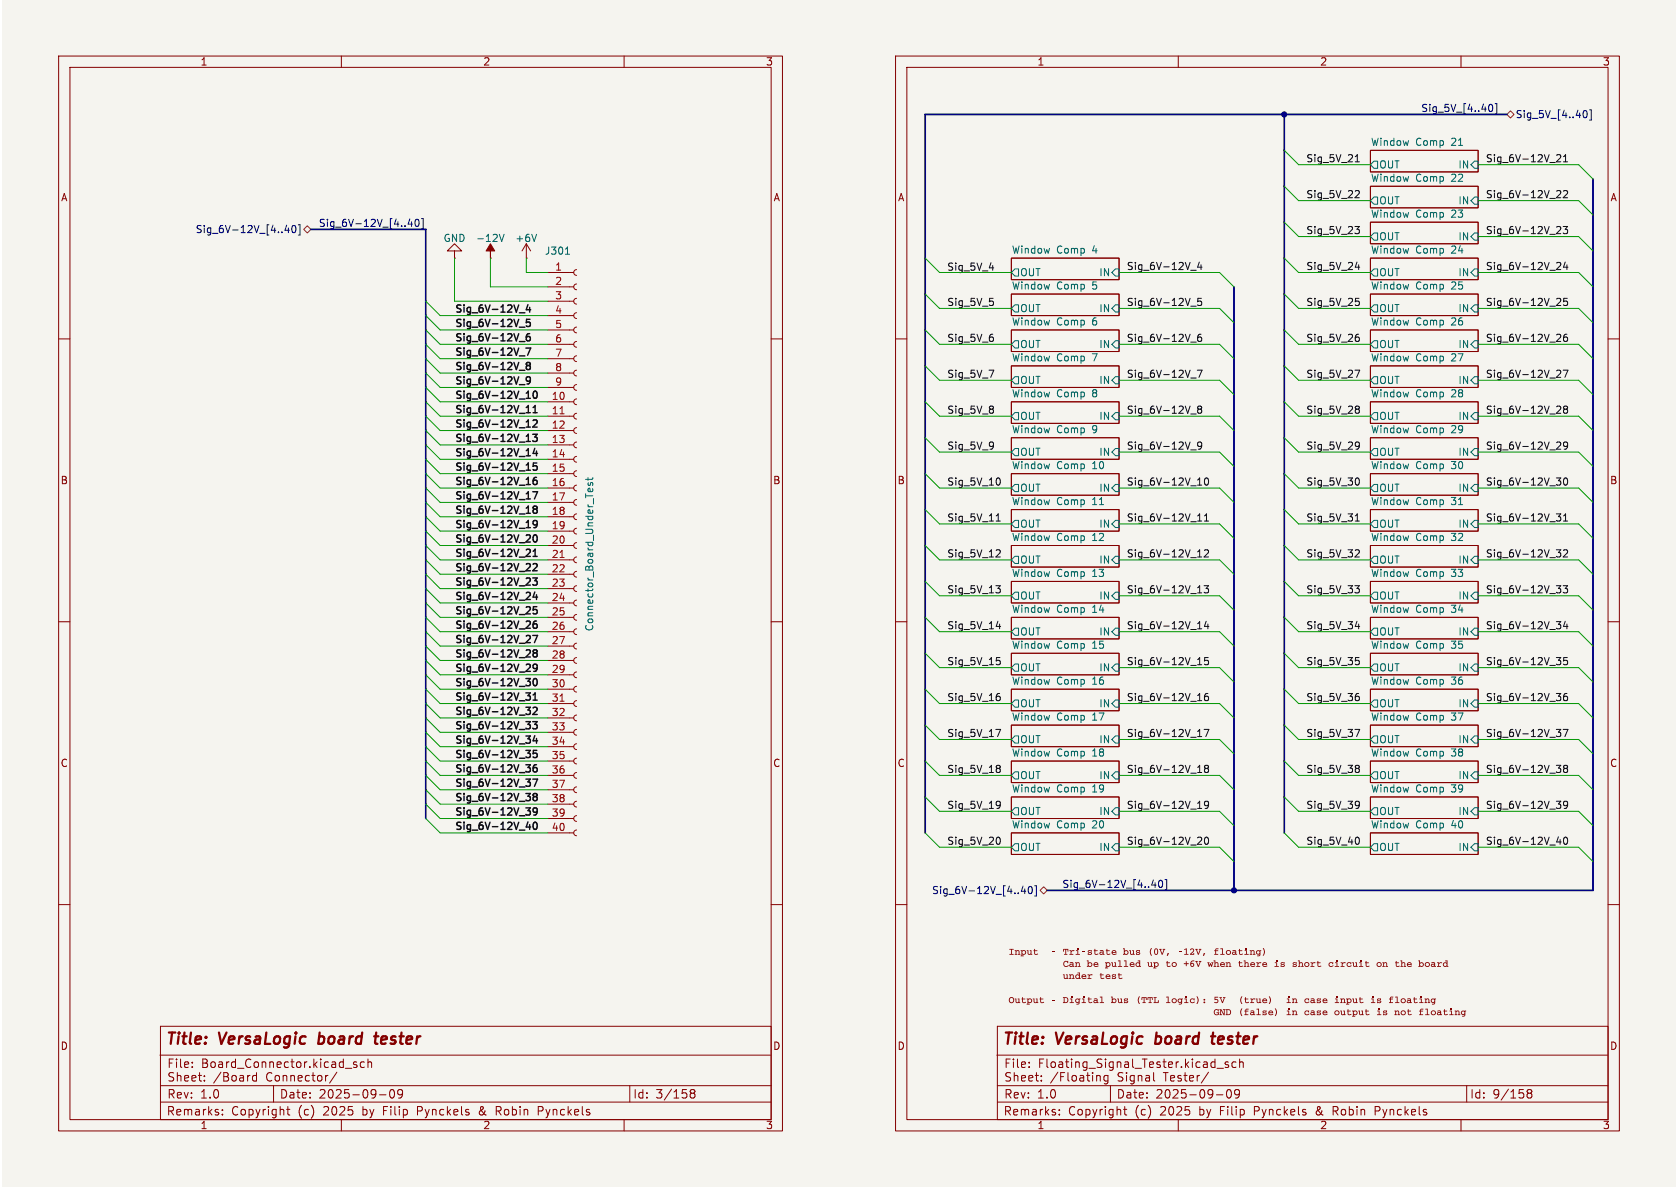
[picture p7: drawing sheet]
<svg xmlns="http://www.w3.org/2000/svg" width="297mm" height="210mm" viewBox="0 0 297 210" stroke-linecap="round" stroke-linejoin="round" font-family="sans-serif">
<defs><g id="words">
<g font-size="2.8" fill="#840000">
<text x="29.2" y="185.4">Title:</text>
<text x="38.9" y="185.4">VersaLogic</text>
<text x="57.2" y="185.4">board</text>
<text x="68" y="185.4">tester</text>
<text x="177.3" y="185.4">Title:</text>
<text x="187" y="185.4">VersaLogic</text>
<text x="205.3" y="185.4">board</text>
<text x="216.1" y="185.4">tester</text>
</g>
<g font-size="2.1" fill="#840000">
<text x="29.5" y="189.2">File:</text>
<text x="29.5" y="191.6">Sheet:</text>
<text x="35.6" y="189.2">Board_Connector.kicad_sch</text>
<text x="37.7" y="191.6">/Board</text>
<text x="47.1" y="191.6">Connector/</text>
<text x="177.6" y="189.2">File:</text>
<text x="177.6" y="191.6">Sheet:</text>
<text x="183.7" y="189.2">Floating_Signal_Tester.kicad_sch</text>
<text x="185.9" y="191.6">/Floating</text>
<text x="197.8" y="191.6">Signal</text>
<text x="206.1" y="191.6">Tester/</text>
<text x="29.4" y="197.6">Remarks:</text>
<text x="29.5" y="194.6">Rev:</text>
<text x="35.4" y="194.6">1.0</text>
<text x="40.9" y="197.6">Copyright</text>
<text x="49.4" y="194.6">Date:</text>
<text x="52.8" y="197.6">(c)</text>
<text x="56.4" y="194.6">2025-09-09</text>
<text x="57.4" y="197.6">2025</text>
<text x="64.4" y="197.6">by</text>
<text x="68.2" y="197.6">Filip</text>
<text x="74.4" y="197.6">Pynckels</text>
<text x="85.5" y="197.6">&amp;</text>
<text x="88.6" y="197.6">Robin</text>
<text x="96.2" y="197.6">Pynckels</text>
<text x="112" y="194.6">Id:</text>
<text x="116.1" y="194.6">3/158</text>
<text x="177.5" y="197.6">Remarks:</text>
<text x="177.6" y="194.6">Rev:</text>
<text x="183.6" y="194.6">1.0</text>
<text x="189.1" y="197.6">Copyright</text>
<text x="197.5" y="194.6">Date:</text>
<text x="200.9" y="197.6">(c)</text>
<text x="204.6" y="194.6">2025-09-09</text>
<text x="205.5" y="197.6">2025</text>
<text x="212.5" y="197.6">by</text>
<text x="216.3" y="197.6">Filip</text>
<text x="222.5" y="197.6">Pynckels</text>
<text x="233.6" y="197.6">&amp;</text>
<text x="236.8" y="197.6">Robin</text>
<text x="244.4" y="197.6">Pynckels</text>
<text x="260.1" y="194.6">Id:</text>
<text x="264.2" y="194.6">9/158</text>
</g>
<g font-size="1.8" fill="#840000">
<text x="35.4" y="11.8">1</text>
<text x="85.4" y="11.8">2</text>
<text x="135.5" y="11.8">3</text>
<text x="183.5" y="11.8">1</text>
<text x="233.6" y="11.8">2</text>
<text x="283.6" y="11.8">3</text>
<text x="10.7" y="35.8">A</text>
<text x="136.8" y="35.8">A</text>
<text x="158.9" y="35.8">A</text>
<text x="285" y="35.8">A</text>
<text x="10.6" y="85.9">B</text>
<text x="136.7" y="85.9">B</text>
<text x="158.8" y="85.9">B</text>
<text x="284.9" y="85.9">B</text>
<text x="10.6" y="135.9">C</text>
<text x="136.7" y="135.9">C</text>
<text x="158.8" y="135.9">C</text>
<text x="284.9" y="135.9">C</text>
<text x="178.5" y="169.7">Input</text>
<text x="188.1" y="169.7">Tri-state</text>
<text x="188.1" y="171.8">Can be pulled</text>
<text x="188.1" y="173.9">under</text>
<text x="194.5" y="173.9">test</text>
<text x="198.8" y="169.7">bus (0V,</text>
<text x="203" y="171.8">up to</text>
<text x="209.4" y="171.8">+6V when there</text>
<text x="214.8" y="169.7">floating)</text>
<text x="225.4" y="171.8">is</text>
<text x="228.6" y="171.8">short</text>
<text x="235" y="171.8">circuit</text>
<text x="243.6" y="171.8">on the</text>
<text x="251" y="171.8">board</text>
<text x="178.5" y="178.2">Output</text>
<text x="188.1" y="178.2">Digital</text>
<text x="196.6" y="178.2">bus (TTL</text>
<text x="206.2" y="178.2">logic):</text>
<text x="214.8" y="178.2">5V</text>
<text x="227.6" y="178.2">in</text>
<text x="236.1" y="178.2">input</text>
<text x="242.5" y="178.2">is</text>
<text x="245.7" y="178.2">floating</text>
<text x="10.6" y="185.9">D</text>
<text x="136.7" y="185.9">D</text>
<text x="158.8" y="185.9">D</text>
<text x="214.8" y="180.3">GND (false)</text>
<text x="236.1" y="180.3">output</text>
<text x="243.6" y="180.3">is</text>
<text x="246.8" y="180.3">not</text>
<text x="251" y="180.3">floating</text>
<text x="284.9" y="185.9">D</text>
<text x="35.4" y="200">1</text>
<text x="85.4" y="200">2</text>
<text x="135.5" y="200">3</text>
<text x="183.5" y="200">1</text>
<text x="233.6" y="200">2</text>
<text x="283.6" y="200">3</text>
</g>
<g font-size="1.8" fill="#000084">
<text x="251.5" y="19.9">Sig_5V_[4..40]</text>
<text x="268.2" y="21.1">Sig_5V_[4..40]</text>
<text x="34.5" y="41.4">Sig_6V-12V_[4..40]</text>
<text x="56.3" y="40.2">Sig_6V-12V_[4..40]</text>
<text x="164.9" y="158.4">Sig_6V-12V_[4..40]</text>
<text x="187.9" y="157.2">Sig_6V-12V_[4..40]</text>
</g>
<g font-size="1.8" fill="#0f0f0f">
<text x="231.1" y="28.8">Sig_5V_21</text>
<text x="262.9" y="28.8">Sig_6V-12V_21</text>
<text x="231.1" y="35.1">Sig_5V_22</text>
<text x="262.9" y="35.1">Sig_6V-12V_22</text>
<text x="231.1" y="41.5">Sig_5V_23</text>
<text x="262.9" y="41.5">Sig_6V-12V_23</text>
<text x="167.6" y="48">Sig_5V_4</text>
<text x="199.3" y="47.9">Sig_6V-12V_4</text>
<text x="231.1" y="47.9">Sig_5V_24</text>
<text x="262.9" y="47.9">Sig_6V-12V_24</text>
<text x="80.4" y="57.9">Sig_6V-12V_5</text>
<text x="80.4" y="55.4">Sig_6V-12V_4</text>
<text x="167.6" y="54.2">Sig_5V_5</text>
<text x="199.3" y="54.2">Sig_6V-12V_5</text>
<text x="231.1" y="54.2">Sig_5V_25</text>
<text x="262.9" y="54.2">Sig_6V-12V_25</text>
<text x="80.4" y="60.5">Sig_6V-12V_6</text>
<text x="80.4" y="63">Sig_6V-12V_7</text>
<text x="80.4" y="65.6">Sig_6V-12V_8</text>
<text x="167.6" y="60.6">Sig_5V_6</text>
<text x="199.3" y="60.6">Sig_6V-12V_6</text>
<text x="231.1" y="60.6">Sig_5V_26</text>
<text x="262.9" y="60.6">Sig_6V-12V_26</text>
<text x="80.4" y="68.1">Sig_6V-12V_9</text>
<text x="80.4" y="70.6">Sig_6V-12V_10</text>
<text x="167.6" y="66.9">Sig_5V_7</text>
<text x="199.3" y="66.9">Sig_6V-12V_7</text>
<text x="231.1" y="66.9">Sig_5V_27</text>
<text x="262.9" y="66.9">Sig_6V-12V_27</text>
<text x="80.4" y="75.7">Sig_6V-12V_12</text>
<text x="80.4" y="73.2">Sig_6V-12V_11</text>
<text x="167.6" y="73.3">Sig_5V_8</text>
<text x="199.3" y="73.3">Sig_6V-12V_8</text>
<text x="231.1" y="73.3">Sig_5V_28</text>
<text x="262.9" y="73.3">Sig_6V-12V_28</text>
<text x="80.4" y="83.4">Sig_6V-12V_15</text>
<text x="80.4" y="80.8">Sig_6V-12V_14</text>
<text x="80.4" y="78.3">Sig_6V-12V_13</text>
<text x="167.6" y="79.6">Sig_5V_9</text>
<text x="199.3" y="79.6">Sig_6V-12V_9</text>
<text x="231.1" y="79.6">Sig_5V_29</text>
<text x="262.9" y="79.6">Sig_6V-12V_29</text>
<text x="80.4" y="88.4">Sig_6V-12V_17</text>
<text x="80.4" y="85.9">Sig_6V-12V_16</text>
<text x="167.6" y="86">Sig_5V_10</text>
<text x="199.3" y="86">Sig_6V-12V_10</text>
<text x="231.1" y="86">Sig_5V_30</text>
<text x="262.9" y="86">Sig_6V-12V_30</text>
<text x="80.4" y="91">Sig_6V-12V_18</text>
<text x="80.4" y="93.5">Sig_6V-12V_19</text>
<text x="167.6" y="92.3">Sig_5V_11</text>
<text x="199.3" y="92.3">Sig_6V-12V_11</text>
<text x="231.1" y="92.3">Sig_5V_31</text>
<text x="262.9" y="92.3">Sig_6V-12V_31</text>
<text x="80.4" y="101.1">Sig_6V-12V_22</text>
<text x="80.4" y="96.1">Sig_6V-12V_20</text>
<text x="80.4" y="98.6">Sig_6V-12V_21</text>
<text x="167.6" y="98.7">Sig_5V_12</text>
<text x="199.3" y="98.7">Sig_6V-12V_12</text>
<text x="231.1" y="98.7">Sig_5V_32</text>
<text x="262.9" y="98.7">Sig_6V-12V_32</text>
<text x="80.4" y="103.7">Sig_6V-12V_23</text>
<text x="80.4" y="106.2">Sig_6V-12V_24</text>
<text x="167.6" y="105.1">Sig_5V_13</text>
<text x="199.3" y="105.1">Sig_6V-12V_13</text>
<text x="231.1" y="105.1">Sig_5V_33</text>
<text x="262.9" y="105.1">Sig_6V-12V_33</text>
<text x="80.4" y="113.9">Sig_6V-12V_27</text>
<text x="80.4" y="111.3">Sig_6V-12V_26</text>
<text x="80.4" y="108.8">Sig_6V-12V_25</text>
<text x="167.6" y="111.4">Sig_5V_14</text>
<text x="199.3" y="111.4">Sig_6V-12V_14</text>
<text x="231.1" y="111.4">Sig_5V_34</text>
<text x="262.9" y="111.4">Sig_6V-12V_34</text>
<text x="80.4" y="118.9">Sig_6V-12V_29</text>
<text x="80.4" y="116.4">Sig_6V-12V_28</text>
<text x="167.6" y="117.8">Sig_5V_15</text>
<text x="199.3" y="117.8">Sig_6V-12V_15</text>
<text x="231.1" y="117.8">Sig_5V_35</text>
<text x="262.9" y="117.8">Sig_6V-12V_35</text>
<text x="80.4" y="124">Sig_6V-12V_31</text>
<text x="80.4" y="121.5">Sig_6V-12V_30</text>
<text x="167.6" y="124.1">Sig_5V_16</text>
<text x="199.3" y="124.1">Sig_6V-12V_16</text>
<text x="231.1" y="124.1">Sig_5V_36</text>
<text x="262.9" y="124.1">Sig_6V-12V_36</text>
<text x="80.4" y="129.1">Sig_6V-12V_33</text>
<text x="80.4" y="126.6">Sig_6V-12V_32</text>
<text x="80.4" y="131.7">Sig_6V-12V_34</text>
<text x="167.6" y="130.5">Sig_5V_17</text>
<text x="199.3" y="130.5">Sig_6V-12V_17</text>
<text x="231.1" y="130.5">Sig_5V_37</text>
<text x="262.9" y="130.5">Sig_6V-12V_37</text>
<text x="80.4" y="134.2">Sig_6V-12V_35</text>
<text x="80.4" y="136.7">Sig_6V-12V_36</text>
<text x="167.6" y="136.8">Sig_5V_18</text>
<text x="199.3" y="136.8">Sig_6V-12V_18</text>
<text x="231.1" y="136.8">Sig_5V_38</text>
<text x="262.9" y="136.8">Sig_6V-12V_38</text>
<text x="80.4" y="141.8">Sig_6V-12V_38</text>
<text x="80.4" y="139.3">Sig_6V-12V_37</text>
<text x="167.6" y="143.2">Sig_5V_19</text>
<text x="199.3" y="143.2">Sig_6V-12V_19</text>
<text x="231.1" y="143.2">Sig_5V_39</text>
<text x="262.9" y="143.2">Sig_6V-12V_39</text>
<text x="80.4" y="146.9">Sig_6V-12V_40</text>
<text x="80.4" y="144.4">Sig_6V-12V_39</text>
<text x="167.6" y="149.5">Sig_5V_20</text>
<text x="199.3" y="149.5">Sig_6V-12V_20</text>
<text x="231.1" y="149.5">Sig_5V_40</text>
<text x="262.9" y="149.5">Sig_6V-12V_40</text>
</g>
<g font-size="1.8" fill="#006464">
<text x="242.6" y="25.9">Window</text>
<text x="250.6" y="25.9">Comp</text>
<text x="257" y="25.9">21</text>
<text x="242.6" y="32.2">Window</text>
<text x="244" y="30">OUT</text>
<text x="250.6" y="32.2">Comp</text>
<text x="257" y="32.2">22</text>
<text x="258" y="30">IN</text>
<text x="242.6" y="38.6">Window</text>
<text x="244" y="36.4">OUT</text>
<text x="250.6" y="38.6">Comp</text>
<text x="257" y="38.6">23</text>
<text x="258" y="36.4">IN</text>
<text x="78.4" y="43">GND</text>
<text x="84.2" y="43">-12V</text>
<text x="91.1" y="43">+6V</text>
<text x="96.3" y="45.3">J301</text>
<text x="179" y="45">Window</text>
<text x="187" y="45">Comp</text>
<text x="193.5" y="45">4</text>
<text x="242.6" y="45">Window</text>
<text x="244" y="42.7">OUT</text>
<text x="250.6" y="45">Comp</text>
<text x="257" y="45">24</text>
<text x="258" y="42.7">IN</text>
<text x="179" y="51.3">Window</text>
<text x="180.5" y="49.1">OUT</text>
<text x="187" y="51.3">Comp</text>
<text x="193.5" y="51.3">5</text>
<text x="194.5" y="49.1">IN</text>
<text x="242.6" y="51.3">Window</text>
<text x="244" y="49.1">OUT</text>
<text x="250.6" y="51.3">Comp</text>
<text x="257" y="51.3">25</text>
<text x="258" y="49.1">IN</text>
<text x="179" y="57.7">Window</text>
<text x="180.5" y="55.4">OUT</text>
<text x="187" y="57.7">Comp</text>
<text x="193.5" y="57.7">6</text>
<text x="194.5" y="55.4">IN</text>
<text x="242.6" y="57.7">Window</text>
<text x="244" y="55.4">OUT</text>
<text x="250.6" y="57.7">Comp</text>
<text x="257" y="57.7">26</text>
<text x="258" y="55.4">IN</text>
<text x="179" y="64">Window</text>
<text x="180.5" y="61.8">OUT</text>
<text x="187" y="64">Comp</text>
<text x="193.5" y="64">7</text>
<text x="194.5" y="61.8">IN</text>
<text x="242.6" y="64">Window</text>
<text x="244" y="61.8">OUT</text>
<text x="250.6" y="64">Comp</text>
<text x="257" y="64">27</text>
<text x="258" y="61.8">IN</text>
<text x="179" y="70.4">Window</text>
<text x="180.5" y="68.1">OUT</text>
<text x="187" y="70.4">Comp</text>
<text x="193.5" y="70.4">8</text>
<text x="194.5" y="68.1">IN</text>
<text x="242.6" y="70.4">Window</text>
<text x="244" y="68.1">OUT</text>
<text x="250.6" y="70.4">Comp</text>
<text x="257" y="70.4">28</text>
<text x="258" y="68.1">IN</text>
<text x="179" y="76.7">Window</text>
<text x="180.5" y="74.5">OUT</text>
<text x="187" y="76.7">Comp</text>
<text x="193.5" y="76.7">9</text>
<text x="194.5" y="74.5">IN</text>
<text x="242.6" y="76.7">Window</text>
<text x="244" y="74.5">OUT</text>
<text x="250.6" y="76.7">Comp</text>
<text x="257" y="76.7">29</text>
<text x="258" y="74.5">IN</text>
<text x="179" y="83.1">Window</text>
<text x="180.5" y="80.8">OUT</text>
<text x="187" y="83.1">Comp</text>
<text x="193.5" y="83.1">10</text>
<text x="194.5" y="80.8">IN</text>
<text x="242.6" y="83.1">Window</text>
<text x="244" y="80.8">OUT</text>
<text x="250.6" y="83.1">Comp</text>
<text x="257" y="83.1">30</text>
<text x="258" y="80.8">IN</text>
<text x="179" y="89.4">Window</text>
<text x="180.5" y="87.2">OUT</text>
<text x="187" y="89.4">Comp</text>
<text x="193.5" y="89.4">11</text>
<text x="194.5" y="87.2">IN</text>
<text x="242.6" y="89.4">Window</text>
<text x="244" y="87.2">OUT</text>
<text x="250.6" y="89.4">Comp</text>
<text x="257" y="89.4">31</text>
<text x="258" y="87.2">IN</text>
<text x="179" y="95.8">Window</text>
<text x="180.5" y="93.6">OUT</text>
<text x="187" y="95.8">Comp</text>
<text x="193.5" y="95.8">12</text>
<text x="194.5" y="93.6">IN</text>
<text x="242.6" y="95.8">Window</text>
<text x="244" y="93.6">OUT</text>
<text x="250.6" y="95.8">Comp</text>
<text x="257" y="95.8">32</text>
<text x="258" y="93.6">IN</text>
<text x="180.5" y="99.9">OUT</text>
<text x="194.5" y="99.9">IN</text>
<text x="244" y="99.9">OUT</text>
<text x="258" y="99.9">IN</text>
<text x="179" y="102.2">Window</text>
<text x="180.5" y="106.3">OUT</text>
<text x="187" y="102.2">Comp</text>
<text x="193.5" y="102.2">13</text>
<text x="194.5" y="106.3">IN</text>
<text x="242.6" y="102.2">Window</text>
<text x="244" y="106.3">OUT</text>
<text x="250.6" y="102.2">Comp</text>
<text x="257" y="102.2">33</text>
<text x="258" y="106.3">IN</text>
<text x="105.2" y="111.8" transform="rotate(-90 105.2 111.8)">Connector_Board_Under_Test</text>
<text x="179" y="108.5">Window</text>
<text x="180.5" y="112.6">OUT</text>
<text x="187" y="108.5">Comp</text>
<text x="193.5" y="108.5">14</text>
<text x="194.5" y="112.6">IN</text>
<text x="242.6" y="108.5">Window</text>
<text x="244" y="112.6">OUT</text>
<text x="250.6" y="108.5">Comp</text>
<text x="257" y="108.5">34</text>
<text x="258" y="112.6">IN</text>
<text x="179" y="114.9">Window</text>
<text x="180.5" y="119">OUT</text>
<text x="187" y="114.9">Comp</text>
<text x="193.5" y="114.9">15</text>
<text x="194.5" y="119">IN</text>
<text x="242.6" y="114.9">Window</text>
<text x="244" y="119">OUT</text>
<text x="250.6" y="114.9">Comp</text>
<text x="257" y="114.9">35</text>
<text x="258" y="119">IN</text>
<text x="179" y="121.2">Window</text>
<text x="180.5" y="125.3">OUT</text>
<text x="187" y="121.2">Comp</text>
<text x="193.5" y="121.2">16</text>
<text x="194.5" y="125.3">IN</text>
<text x="242.6" y="121.2">Window</text>
<text x="244" y="125.3">OUT</text>
<text x="250.6" y="121.2">Comp</text>
<text x="257" y="121.2">36</text>
<text x="258" y="125.3">IN</text>
<text x="179" y="127.6">Window</text>
<text x="180.5" y="131.7">OUT</text>
<text x="187" y="127.6">Comp</text>
<text x="193.5" y="127.6">17</text>
<text x="194.5" y="131.7">IN</text>
<text x="242.6" y="127.6">Window</text>
<text x="244" y="131.7">OUT</text>
<text x="250.6" y="127.6">Comp</text>
<text x="257" y="127.6">37</text>
<text x="258" y="131.7">IN</text>
<text x="179" y="133.9">Window</text>
<text x="187" y="133.9">Comp</text>
<text x="193.5" y="133.9">18</text>
<text x="242.6" y="133.9">Window</text>
<text x="250.6" y="133.9">Comp</text>
<text x="257" y="133.9">38</text>
<text x="179" y="140.3">Window</text>
<text x="180.5" y="138">OUT</text>
<text x="187" y="140.3">Comp</text>
<text x="193.5" y="140.3">19</text>
<text x="194.5" y="138">IN</text>
<text x="242.6" y="140.3">Window</text>
<text x="244" y="138">OUT</text>
<text x="250.6" y="140.3">Comp</text>
<text x="257" y="140.3">39</text>
<text x="258" y="138">IN</text>
<text x="179" y="146.6">Window</text>
<text x="180.5" y="144.4">OUT</text>
<text x="187" y="146.6">Comp</text>
<text x="193.5" y="146.6">20</text>
<text x="194.5" y="144.4">IN</text>
<text x="242.6" y="146.6">Window</text>
<text x="244" y="144.4">OUT</text>
<text x="250.6" y="146.6">Comp</text>
<text x="257" y="146.6">40</text>
<text x="258" y="144.4">IN</text>
<text x="180.5" y="150.8">OUT</text>
<text x="194.5" y="150.8">IN</text>
<text x="244" y="150.8">OUT</text>
<text x="258" y="150.8">IN</text>
</g>
<g font-size="1.8" fill="#a90000">
<text x="98.2" y="48">1</text>
<text x="98.2" y="50.5">2</text>
<text x="98.2" y="53">3</text>
<text x="98.2" y="55.6">4</text>
<text x="98.2" y="58.1">5</text>
<text x="98.2" y="60.7">6</text>
<text x="98.2" y="63.2">7</text>
<text x="98.2" y="65.7">8</text>
<text x="97.6" y="70.8">10</text>
<text x="98.2" y="68.3">9</text>
<text x="97.6" y="73.4">11</text>
<text x="97.6" y="75.9">12</text>
<text x="97.6" y="78.5">13</text>
<text x="97.6" y="81">14</text>
<text x="97.6" y="83.5">15</text>
<text x="97.6" y="86.1">16</text>
<text x="97.6" y="88.6">17</text>
<text x="97.6" y="91.2">18</text>
<text x="97.6" y="93.7">19</text>
<text x="97.6" y="96.3">20</text>
<text x="97.6" y="98.8">21</text>
<text x="97.6" y="101.3">22</text>
<text x="97.6" y="103.9">23</text>
<text x="97.6" y="106.4">24</text>
<text x="97.6" y="109">25</text>
<text x="97.6" y="111.5">26</text>
<text x="97.6" y="114">27</text>
<text x="97.6" y="116.6">28</text>
<text x="97.6" y="119.1">29</text>
<text x="97.6" y="121.7">30</text>
<text x="97.6" y="124.2">31</text>
<text x="97.6" y="126.8">32</text>
<text x="97.6" y="129.3">33</text>
<text x="97.6" y="131.8">34</text>
<text x="97.6" y="134.4">35</text>
<text x="97.6" y="136.9">36</text>
<text x="97.6" y="139.5">37</text>
<text x="97.6" y="142">38</text>
<text x="97.6" y="144.6">39</text>
<text x="97.6" y="147.1">40</text>
</g>
</g></defs>
<g fill="#f5f4ef" stroke="#f5f4ef" stroke-width=".18">
<path d="M.4 -.1h148.1v210.2h-148.1z"/>
<path d="M148.5 -.1h148.1v210.2h-148.1z"/>
</g>
<g fill="none" stroke="#840000" stroke-width=".18">
<path d="M10.4 9.9h128.1v190.2h-128.1zM12.4 11.9h124.1v186.2h-124.1zM60.4 9.9v2M110.5 9.9v2M158.5 9.9h128.1v190.2h-128.1zM160.5 11.9h124.1v186.2h-124.1zM208.6 9.9v2M258.6 9.9v2M242.6 39.3h19v3.8h-19zM242.6 33h19v3.8h-19zM242.6 26.6h19v3.8h-19zM10.4 60h2"/>
<path d="M80.4 44.4h-1.2l1.2-1.3 1.3 1.3h-1.3v1.3M80.4 45.7h.1M86.8 45.7h.1M93.2 45.7h.1M93.2 43.1l.7 1.3M93.2 43.1l-.8 1.3M93.2 43.1v2.6M97 48.2h4.5M97 50.8h4.5M97 53.3h4.5M97 55.8h4.5M97 58.4h4.5"/>
<path d="M102.1 47.7l-.4 .1-.2 .4 .2 .4 .4 .1M102.1 50.2l-.4 .2-.2 .4 .2 .3 .4 .2M102.1 52.8l-.4 .1-.2 .4 .2 .4 .4 .1M102.1 55.3l-.4 .2-.2 .3 .2 .4 .4 .1M102.1 57.9l-.4 .1-.2 .4 .2 .3 .4 .2M136.5 60h2M158.5 60h2M179 52h19.1v3.8h-19.1zM179 58.4h19.1v3.8h-19.1zM179 45.7h19.1v3.8h-19.1zM242.6 58.4h19v3.8h-19zM242.6 52h19v3.8h-19z"/>
<path d="M242.6 45.7h19v3.8h-19zM284.6 60h2M97 60.9h4.5M97 63.5h4.5M97 66h4.5M97 68.5h4.5M97 71.1h4.5M97 73.6h4.5M97 76.2h4.5M97 78.7h4.5M102.1 60.4l-.4 .2-.2 .3 .2 .4 .4 .1M102.1 63l-.4 .1-.2 .4 .2 .3 .4 .2"/>
<path d="M102.1 65.5l-.4 .1-.2 .4 .2 .4 .4 .1M102.1 68l-.4 .2-.2 .3 .2 .4 .4 .2M102.1 70.6l-.4 .1-.2 .4 .2 .3 .4 .2M102.1 73.1l-.4 .2-.2 .3 .2 .4 .4 .1M102.1 75.7l-.4 .1-.2 .4 .2 .3 .4 .2M102.1 78.2l-.4 .2-.2 .3 .2 .4 .4 .1M179 71.1h19.1v3.8h-19.1zM179 77.4h19.1v3.9h-19.1zM179 64.7h19.1v3.8h-19.1zM242.6 77.4h19v3.9h-19zM242.6 71.1h19v3.8h-19zM242.6 64.7h19v3.8h-19z"/>
<path d="M97 81.3h4.5M97 83.8h4.5M97 86.3h4.5M97 88.9h4.5M97 91.4h4.5M97 94h4.5M97 96.5h4.5M97 99.1h4.5M102.1 80.7l-.4 .2-.2 .4 .2 .3 .4 .2M102.1 83.3l-.4 .1-.2 .4 .2 .4 .4 .1M102.1 85.8l-.4 .2-.2 .3 .2 .4 .4 .1M102.1 88.4l-.4 .1-.2 .4 .2 .3 .4 .2"/>
<path d="M102.1 90.9l-.4 .2-.2 .3 .2 .4 .4 .1M102.1 93.5l-.4 .1-.2 .4 .2 .3 .4 .2M102.1 96l-.4 .1-.2 .4 .2 .4 .4 .1M102.1 98.5l-.4 .2-.2 .4 .2 .3 .4 .2M179 90.2h19.1v3.8h-19.1zM179 96.5h19.1v3.8h-19.1zM179 83.8h19.1v3.8h-19.1zM242.6 90.2h19v3.8h-19zM242.6 96.5h19v3.8h-19zM242.6 83.8h19v3.8h-19zM10.4 110h2M97 101.6h4.5"/>
<path d="M97 104.1h4.5M97 106.7h4.5M97 109.2h4.5M97 111.8h4.5M97 114.3h4.5M97 116.8h4.5M97 119.4h4.5M102.1 101.1l-.4 .1-.2 .4 .2 .4 .4 .1M102.1 103.6l-.4 .2-.2 .3 .2 .4 .4 .1M102.1 106.2l-.4 .1-.2 .4 .2 .3 .4 .2M102.1 108.7l-.4 .2-.2 .3 .2 .4 .4 .1M102.1 111.3l-.4 .1-.2 .4 .2 .3 .4 .2"/>
<path d="M102.1 113.8l-.4 .1-.2 .4 .2 .4 .4 .1M102.1 116.3l-.4 .2-.2 .3 .2 .4 .4 .2M102.1 118.9l-.4 .1-.2 .4 .2 .3 .4 .2M136.5 110h2M158.5 110h2M179 102.9h19.1v3.8h-19.1zM179 115.6h19.1v3.8h-19.1zM179 109.2h19.1v3.8h-19.1zM242.6 109.2h19v3.8h-19zM242.6 115.6h19v3.8h-19zM242.6 102.9h19v3.8h-19zM284.6 110h2"/>
<path d="M97 121.9h4.5M97 124.5h4.5M97 127h4.5M97 129.6h4.5M97 132.1h4.5M97 134.6h4.5M97 137.2h4.5M97 139.7h4.5M102.1 121.4l-.4 .2-.2 .3 .2 .4 .4 .1M102.1 124l-.4 .1-.2 .4 .2 .3 .4 .2M102.1 126.5l-.4 .2-.2 .3 .2 .4 .4 .1M102.1 129l-.4 .2-.2 .4 .2 .3 .4 .2"/>
<path d="M102.1 131.6l-.4 .1-.2 .4 .2 .4 .4 .1M102.1 134.1l-.4 .2-.2 .3 .2 .4 .4 .1M102.1 136.7l-.4 .1-.2 .4 .2 .3 .4 .2M102.1 139.2l-.4 .2-.2 .3 .2 .4 .4 .1M179 121.9h19.1v3.8h-19.1zM179 134.6h19.1v3.9h-19.1zM179 128.3h19.1v3.8h-19.1zM242.6 134.6h19v3.9h-19zM242.6 128.3h19v3.8h-19zM242.6 121.9h19v3.8h-19zM97 142.3h4.5M97 144.8h4.5"/>
<path d="M97 147.4h4.5M102.1 141.8l-.4 .1-.2 .4 .2 .3 .4 .2M102.1 144.3l-.4 .2-.2 .3 .2 .4 .4 .1M102.1 146.8l-.4 .2-.2 .4 .2 .3 .4 .2M179 147.4h19.1v3.8h-19.1zM179 141h19.1v3.8h-19.1zM242.6 141h19v3.8h-19zM242.6 147.4h19v3.8h-19zM10.4 160h2M136.5 160h2M158.5 160h2M284.6 160h2"/>
<path d="M28.3 186.7h108.1M28.4 195h108.1M28.4 192.1h108.1M28.4 181.6h108.1v16.5h-108.1zM34 188.7v.2M34 187.9v.2M36.2 191.1v.2M36.2 190.3v.2M39.4 197.1v.2M39.4 196.3v.2M45.4 189.8v1.5M45.4 190.3h-.4l-.3 .2v.5l.1 .2h.6"/>
<path d="M48.4 192.1v2.9M50.7 196.3h.6M50.9 195.8v1.3l.4 .2M59.6 189.7l-1.3 1.9M60.4 198.1v2M63.1 187.9h-.3l-.2 .2v.2l.5 .1v.4h-.5M64.5 187.9h-.4l-.3 .2v.5l.1 .2h.6M65.1 188l.2-.1h.4l.1 1M65.1 187.4v1.5M67.2 193.7h1.1M69.1 192.9l.2-.1a.82 .82 0 0 1 .6 .6 .82 .82 0 0 1-.3 .8l-.1 .1a.81 .81 0 0 1-.4-1.4zM71.3 193.4l-.3 .3h-.3l-.3-.3 .1-.6h.5l.2 .1a.99 .99 0 0 1-.4 1.4h-.3"/>
<path d="M84.9 196.6v.5M87.8 196.6h.6M88.4 195.8h-.6v1.5M95.3 196.6h.5M95.8 195.8h-.5v1.5M110.5 198.1v2M111.5 192.1v2.9M122.4 193.4l-.3-.3 .3-.3h.5l.1 .2-.3 .4M122.4 193.4l-.3 .3 .1 .4 .2 .2 .5-.1 .1-.2-.1-.5-.2-.1M122.4 193.4h.3M176.4 186.7h108.1M176.5 195h108.1"/>
<path d="M176.5 192.1h108.1M176.5 181.6h108.1v16.5h-108.1zM182.2 188.7v.2M182.2 187.9v.2M184.3 191.1v.2M184.3 190.3v.2M187.5 197.1v.2M187.5 196.3v.2M194.7 190.3v1M195.5 190.3l-.1 .2 .1 .6 .2 .2 .4-.1M196.1 190.3v1.2l-.3 .3-.3-.1M196.5 192.1v2.9"/>
<path d="M198.9 196.3h.5M199.1 195.8v1.3l.3 .2M204.2 191l.2 .3M208.6 198.1v2M213.9 189.7l-1.3 1.9M215.3 193.7h1.1M215.4 189h1.1M217.2 192.9l.2-.1a.82 .82 0 0 1 .6 .6 .82 .82 0 0 1-.3 .8l-.1 .1a.81 .81 0 0 1-.4-1.4zM217.4 187.9h-.4l-.2 .2 .1 .2 .5 .1v.4h-.6M218.8 187.9h-.5l-.3 .2v.5l.2 .2h.6M219.4 193.4l-.3 .3h-.3l-.3-.3 .2-.6h.4l.2 .1a.99 .99 0 0 1-.3 1.4h-.3M219.4 188l.2-.1h.4l.1 1"/>
<path d="M219.4 187.4v1.5M233 196.6v.5M236 196.6h.5M236.5 195.8h-.5v1.5M243.4 196.6h.6M244 195.8h-.6v1.5M258.6 198.1v2M259.6 192.1v2.9M270.6 193.4l-.3-.3 .3-.3h.4l.1 .2-.2 .4M270.6 193.4l-.3 .3 .1 .4 .2 .2 .4-.1 .1-.2v-.5l-.2-.1M270.6 193.4h.3"/>
</g>
<path d="M56.3 184.6l.2 .1M56.6 182.7l-.3 2M66.2 183.3h.8M66.6 182.7l-.2 1.7v.2l.4 .1M204.5 184.6l.2 .1M204.7 182.7l-.2 2M214.3 183.3h.8M214.7 182.7l-.2 1.7 .1 .2 .3 .1" fill="none" stroke="#840000" stroke-width=".4"/>
<g fill="none" stroke="#006464" stroke-width=".18">
<path d="M243.2 34.9h.6v1.2h-.6l-.6-.6zM243.2 28.5h.6v1.3h-.6l-.6-.7zM261 34.9h.6v1.2h-.6l-.6-.6zM261 28.5h.6v1.3h-.6l-.6-.7zM88.4 41.5l.4 1.2 .4-1.2M95 41.5l-.4 1.2M100.1 45h.7M179.6 53.9h.7v1.3h-.7l-.6-.6zM179.6 47.6h.7v1.2h-.7l-.6-.6zM197.4 53.9h.7v1.3h-.7l-.6-.6zM197.4 47.6h.7v1.2h-.7l-.6-.6zM243.2 41.2h.6v1.3h-.6l-.6-.6z"/>
<path d="M243.2 53.9h.6v1.3h-.6l-.6-.6zM243.2 47.6h.6v1.2h-.6l-.6-.6zM261 41.2h.6v1.3h-.6l-.6-.6zM261 53.9h.6v1.3h-.6l-.6-.6zM261 47.6h.6v1.2h-.6l-.6-.6zM179.6 73h.7v1.3h-.7l-.6-.7zM179.6 79.3h.7v1.3h-.7l-.6-.6zM179.6 66.6h.7v1.3h-.7l-.6-.6zM179.6 60.3h.7v1.3h-.7l-.6-.7zM197.4 73h.7v1.3h-.7l-.6-.7zM197.4 79.3h.7v1.3h-.7l-.6-.6zM197.4 66.6h.7v1.3h-.7l-.6-.6z"/>
<path d="M197.4 60.3h.7v1.3h-.7l-.6-.7zM243.2 79.3h.6v1.3h-.6l-.6-.6zM243.2 73h.6v1.3h-.6l-.6-.7zM243.2 60.3h.6v1.3h-.6l-.6-.7zM243.2 66.6h.6v1.3h-.6l-.6-.6zM261 79.3h.6v1.3h-.6l-.6-.6zM261 73h.6v1.3h-.6l-.6-.7zM261 60.3h.6v1.3h-.6l-.6-.7zM261 66.6h.6v1.3h-.6l-.6-.6zM104.1 84.5v.5M104.1 85.4v.3l.2 .2 .1-.1 .2-.4h.3v.5M104.9 86.4v.4l-.2 .2-.6-.1v-.5h.3l.1 .6"/>
<path d="M104.9 84.5l-.2 .3h-1M179.6 92.1h.7v1.2h-.7l-.6-.6zM179.6 98.4h.7v1.3h-.7l-.6-.6zM179.6 85.7h.7v1.3h-.7l-.6-.7zM196.8 86.3l.6-.6h.7v1.3h-.7zM197.4 92.1h.7v1.2h-.7l-.6-.6zM197.4 98.4h.7v1.3h-.7l-.6-.6zM243.2 92.1h.6v1.2h-.6l-.6-.6zM243.2 98.4h.6v1.3h-.6l-.6-.6zM243.2 85.7h.6v1.3h-.6l-.6-.7zM261 92.1h.6v1.2h-.6l-.6-.6zM261 98.4h.6v1.3h-.6l-.6-.6z"/>
<path d="M261 85.7h.6v1.3h-.6l-.6-.7zM179.6 104.8h.7v1.2h-.7l-.6-.6zM179.6 117.5h.7v1.3h-.7l-.6-.7zM179.6 111.1h.7v1.3h-.7l-.6-.6zM196.8 111.8l.6-.7h.7v1.3h-.7zM197.4 104.8h.7v1.2h-.7l-.6-.6zM197.4 117.5h.7v1.3h-.7l-.6-.7zM243.2 111.1h.6v1.3h-.6l-.6-.6zM243.2 117.5h.6v1.3h-.6l-.6-.7zM243.2 104.8h.6v1.2h-.6l-.6-.6zM260.4 105.4l.6-.6h.6v1.2h-.6zM261 111.1h.6v1.3h-.6l-.6-.6z"/>
<path d="M261 117.5h.6v1.3h-.6l-.6-.7zM179.6 123.8h.7v1.3h-.7l-.6-.6zM179.6 136.5h.7v1.3h-.7l-.6-.6zM179.6 130.2h.7v1.3h-.7l-.6-.7zM196.8 130.8l.6-.6h.7v1.3h-.7zM197.4 123.8h.7v1.3h-.7l-.6-.6zM197.4 136.5h.7v1.3h-.7l-.6-.6zM243.2 136.5h.6v1.3h-.6l-.6-.6zM243.2 130.2h.6v1.3h-.6l-.6-.7zM243.2 123.8h.6v1.3h-.6l-.6-.6zM260.4 130.8l.6-.6h.6v1.3h-.6zM261 136.5h.6v1.3h-.6l-.6-.6z"/>
<path d="M261 123.8h.6v1.3h-.6l-.6-.6zM179.6 149.3h.7v1.2h-.7l-.6-.6zM179.6 142.9h.7v1.3h-.7l-.6-.7zM197.4 149.3h.7v1.2h-.7l-.6-.6zM197.4 142.9h.7v1.3h-.7l-.6-.7zM243.2 142.9h.6v1.3h-.6l-.6-.7zM243.2 149.3h.6v1.2h-.6l-.6-.6zM261 142.9h.6v1.3h-.6l-.6-.7zM261 149.3h.6v1.2h-.6l-.6-.6z"/>
</g>
<path d="M86.8 43.1l.8 1.3h-.8v1.3v-1.3h-.8z" fill="#840000" stroke="#840000" stroke-width=".18"/>
<path d="M99.1 73.2h.7M99.1 98.6h.7M99.1 124.1h.7" fill="none" stroke="#a90000" stroke-width=".18"/>
<g fill="none" stroke="#000084" stroke-width=".18">
<path d="M263.5 18.7l.3-.2a.68 .68 0 0 1 .4 .6 .68 .68 0 0 1-.4 .6l-.3-.2M264.6 18.3h.3v1.9h-.3M280.3 19.8l.2-.2a.68 .68 0 0 1 .4 .6 .68 .68 0 0 1-.4 .6l-.2-.2M281.3 19.4h.3v1.8h-.3M50.7 39.8l-.3 .9h.8M52.8 39.8h.3v1.8h-.3M72.5 38.7l-.3 .9h.8M72.8 39.2v.9M73.6 38.9l.1-.1a.68 .68 0 0 1 .5 .6 .68 .68 0 0 1-.5 .7 .85 .85 0 0 1-.1-1.2zM74.6 38.7h.3v1.8h-.3M51 40.3v.9M51.8 40l.2-.1a.68 .68 0 0 1 .4 .6 .68 .68 0 0 1-.4 .7l-.2-.2-.2-.3z"/>
<path d="M181.1 156.8l-.3 .9h.8M181.4 157.3v.8M182.1 157l.2-.2a.68 .68 0 0 1 .4 .7 .68 .68 0 0 1-.4 .6l-.2-.1-.1-.4zM183.1 156.7h.3v1.8h-.3M204.1 155.7l-.3 .9h.8M204.4 156.2v.8M205.2 155.9l.2-.2a.68 .68 0 0 1 .4 .7 .68 .68 0 0 1-.4 .6l-.2-.1-.1-.4zM206.2 155.6h.3v1.8h-.3"/>
</g>
<path d="M54.4 39.9l.6 .7-.6 .6-.6-.6zM266.7 20.2l.6-.6 .7 .6-.7 .7zM184.1 157.5l.6-.6 .7 .6-.7 .7z" fill="none" stroke="#725600" stroke-width=".18"/>
<g fill="none" stroke="#0f0f0f" stroke-width=".25">
<path d="M91.9 57.9h1M91.9 55.3h1M93.4 53.9l-.3 .9h.8M93.7 59l-.3 .1a.86 .86 0 0 0 0 1.2l.4-.1 .1-.4-.3-.3h-.2l-.3 .3M93.7 54.4v.8M93.8 56.5h-.6l-.1 .6 .2-.1h.4l.2 .2-.1 .4-.2 .2-.5-.2M91.9 60.4h1M91.9 63h1M91.9 68.1h1M91.9 65.5h1M93.1 61.6h.8l-.5 1.2M93.1 75.6h.8"/>
<path d="M93.1 73h.8M93.1 78.1h.8M93.1 70.5h.8M93.3 72l.2-.3v1.3M93.4 64.7l-.3-.3 .3-.3h.2l.3 .3-.3 .3M93.4 64.7l-.3 .2 .1 .4 .2 .1 .3-.1 .2-.2v-.2l-.3-.2M93.4 64.7h.2M93.9 67.2l-.3 .2h-.3l-.2-.2 .2-.5h.3l.2 .1a.84 .84 0 0 1-.3 1.1h-.2M94.3 76.8h.8l-.4 .5 .3 .1v.6l-.2 .1-.5-.1M94.4 74.4l.4-.1 .3 .4-.8 .9h.8M94.4 72.1l.3-.4v1.3M94.4 73h.7"/>
<path d="M94.5 69.3l.2-.1a.68 .68 0 0 1 .4 .6 .68 .68 0 0 1-.4 .7l-.2-.1-.1-.4zM94.7 79.3l-.3 .9h.7M95 79.8v.8M93.1 83.2h.8M93.1 90.8h.8M93.1 88.3h.8M93.1 93.4h.8M93.1 85.7h.8M93.1 80.6h.8M93.3 94.6l.4 .1 .2 .3-.8 .9h.8M93.3 97.2h.4l.2 .3-.8 .9h.8M93.3 99.7l.4 .1 .2 .3-.8 .9h.8"/>
<path d="M94.3 87h.8l-.5 1.3M94.4 99.8l.4-.1 .3 .4-.8 .9h.8M94.4 97.5l.3-.3v1.2M94.4 98.4h.7M94.5 94.7l.2-.1a.68 .68 0 0 1 .4 .7 .68 .68 0 0 1-.4 .6l-.2-.1-.1-.4zM94.6 90.1l-.2-.3 .2-.3h.2l.3 .3-.3 .3M94.6 90.1l-.2 .2v.4l.2 .1h.4l.1-.2v-.3l-.3-.2M94.6 90.1h.2M95 84.5h-.4a.86 .86 0 0 0 0 1.2l.4-.1 .1-.4-.3-.3h-.2l-.2 .3M95 81.9h-.6v.6l.1-.1 .5 .1 .1 .1-.1 .5-.2 .1-.4-.1M95.1 92.6l-.3 .3-.3-.1-.1-.2 .1-.5h.3l.2 .1a.84 .84 0 0 1-.3 1.2h-.2M93.3 102.3h.4l.2 .3-.8 .9h.8"/>
<path d="M93.3 104.8l.4 .1 .2 .3-.8 .9h.8M93.3 107.3l.4 .1 .2 .3-.8 .9h.8M93.3 109.9h.4l.2 .3-.8 .9h.8M93.3 112.4l.4 .1 .2 .3-.8 .9h.8M93.3 115h.4l.2 .3-.8 .9h.8M93.3 117.5l.4 .1 .2 .3-.8 .9h.8M94.3 102.3h.8l-.4 .4 .3 .2v.5l-.2 .1-.5-.1M94.3 112.4h.8l-.5 1.3M94.6 115.5l-.2-.2 .2-.3h.2l.3 .2-.3 .3M94.6 115.5l-.2 .2v.4l.2 .1h.4l.1-.2v-.3l-.3-.2M94.6 115.5h.2M94.7 104.7l-.3 .9h.7"/>
<path d="M95 109.9h-.4a.86 .86 0 0 0 0 1.2l.4-.1 .1-.4-.3-.2h-.2l-.2 .2M95 105.2v.9M95 107.3h-.6v.6l.1-.1 .5 .1 .1 .2-.1 .4-.2 .1-.4-.1M95.1 118l-.3 .3-.3-.1-.1-.2 .1-.4 .3-.1 .2 .1a.84 .84 0 0 1-.3 1.2h-.2M93.1 120h.8l-.5 .5 .4 .2 .1 .4-.3 .2h-.3M93.1 122.6h.8l-.5 .5 .4 .1 .1 .4-.3 .3h-.3M93.1 125.1h.8l-.5 .5 .4 .1 .1 .5-.3 .2h-.3M93.1 127.7h.8l-.5 .5 .4 .1 .1 .4-.3 .2h-.3M93.1 130.2h.8l-.5 .5 .4 .1 .1 .4-.3 .3h-.3M93.1 132.8h.8l-.5 .4 .4 .2 .1 .4-.3 .2h-.3M93.1 135.3h.8l-.5 .5 .4 .1 .1 .4-.3 .3h-.3M93.1 137.8h.8l-.5 .5 .4 .1 .1 .5-.3 .2h-.3"/>
<path d="M94.3 127.7h.8l-.4 .5 .3 .1v.5l-.2 .1-.5-.1M94.3 137.8h.8l-.5 1.3M94.4 125.3l.4-.2 .3 .4-.8 .9h.8M94.4 123.9h.7M94.4 123l.3-.4v1.3M94.5 120.2l.2-.2a.68 .68 0 0 1 .4 .7 .68 .68 0 0 1-.4 .6l-.2-.1-.1-.4zM94.7 130.2l-.3 .9h.7M95 135.3l-.4 .1a.86 .86 0 0 0 0 1.2l.4-.2 .1-.4-.3-.2h-.3l-.1 .2M95 130.6v.9M95 132.8h-.6v.6l.1-.2 .5 .1 .1 .2-.1 .4-.2 .1-.4-.1M93.1 140.4h.8l-.5 .5 .4 .1 .1 .4-.3 .3h-.3M93.1 142.9h.8l-.5 .5 .4 .1 .1 .5-.3 .2h-.3"/>
<path d="M93.1 146.3h.8M93.7 145.9v.8M94.5 145.6l.2-.1a.68 .68 0 0 1 .4 .6 .68 .68 0 0 1-.4 .6l-.2-.1-.1-.3zM94.6 140.9l-.2-.2 .2-.3h.2l.3 .2-.3 .3M94.6 140.9l-.2 .3v.3l.2 .2 .4-.1 .1-.2v-.2l-.3-.3M94.6 140.9h.2M95.1 143.5l-.3 .2h-.3l-.1-.2 .1-.5 .3-.1 .2 .1a.84 .84 0 0 1-.3 1.2h-.2"/>
</g>
<path d="M227.3 20.2v127.2M266.7 20.2h-102.9v127.2M282 31.7v125.8h-96.6M55 40.6h20.4v104.2M218.4 50.8v106.7" fill="none" stroke="#000084" stroke-width=".31"/>
<g fill="none" stroke="#009600" stroke-width=".18">
<path d="M227.3 26.6l2.5 2.5h12.8M227.3 39.3l2.5 2.6h12.8M227.3 33l2.5 2.5h12.8M261.6 29.1h17.8l2.6 2.6M261.6 35.5h17.8l2.6 2.5M75.4 53.3l2.5 2.5h19.1M75.4 55.8l2.5 2.6h19.1M75.4 58.4l2.5 2.5h19.1M80.4 45.7v7.6h16.6M86.8 45.7v5.1h10.2M93.2 45.7v2.5h3.8M163.8 58.4l2.5 2.5h12.7"/>
<path d="M163.8 45.7l2.5 2.5h12.7M163.8 52l2.5 2.6h12.7M198.1 48.2h17.8l2.5 2.6M198.1 54.6h17.8l2.5 2.5M227.3 58.4l2.5 2.5h12.8M227.3 45.7l2.5 2.5h12.8M227.3 52l2.5 2.6h12.8M261.6 48.2h17.8l2.6 2.6M261.6 54.6h17.8l2.6 2.5M261.6 41.9h17.8l2.6 2.5M75.4 63.5l2.5 2.5h19.1M75.4 71.1l2.5 2.5h19.1"/>
<path d="M75.4 76.2l2.5 2.5h19.1M75.4 73.6l2.5 2.6h19.1M75.4 78.7l2.5 2.6h19.1M75.4 60.9l2.5 2.6h19.1M75.4 66l2.5 2.5h19.1M75.4 68.5l2.5 2.6h19.1M163.8 71.1l2.5 2.5h12.7M163.8 64.7l2.5 2.6h12.7M163.8 77.4l2.5 2.6h12.7M198.1 60.9h17.8l2.5 2.6M198.1 73.6h17.8l2.5 2.6M198.1 67.3h17.8l2.5 2.5"/>
<path d="M198.1 80h17.8l2.5 2.5M227.3 71.1l2.5 2.5h12.8M227.3 64.7l2.5 2.6h12.8M227.3 77.4l2.5 2.6h12.8M261.6 60.9h17.8l2.6 2.6M261.6 73.6h17.8l2.6 2.6M261.6 67.3h17.8l2.6 2.5M261.6 80h17.8l2.6 2.5M75.4 96.5l2.5 2.6h19.1M75.4 99.1l2.5 2.5h19.1M75.4 94l2.5 2.5h19.1M75.4 88.9l2.5 2.5h19.1"/>
<path d="M75.4 86.3l2.5 2.6h19.1M75.4 81.3l2.5 2.5h19.1M75.4 83.8l2.5 2.5h19.1M75.4 91.4l2.5 2.6h19.1M163.8 96.5l2.5 2.6h12.7M163.8 83.8l2.5 2.5h12.7M163.8 90.2l2.5 2.5h12.7M198.1 99.1h17.8l2.5 2.5M198.1 86.3h17.8l2.5 2.6M198.1 92.7h17.8l2.5 2.5M227.3 96.5l2.5 2.6h12.8M227.3 83.8l2.5 2.5h12.8"/>
<path d="M227.3 90.2l2.5 2.5h12.8M261.6 99.1h17.8l2.6 2.5M261.6 86.3h17.8l2.6 2.6M261.6 92.7h17.8l2.6 2.5M75.4 114.3l2.5 2.5h19.1M75.4 109.2l2.5 2.6h19.1M75.4 106.7l2.5 2.5h19.1M75.4 104.1l2.5 2.6h19.1M75.4 119.4l2.5 2.5h19.1M75.4 116.8l2.5 2.6h19.1M75.4 111.8l2.5 2.5h19.1M75.4 101.6l2.5 2.5h19.1"/>
<path d="M163.8 109.2l2.5 2.6h12.7M163.8 115.6l2.5 2.5h12.7M163.8 102.9l2.5 2.5h12.7M198.1 111.8h17.8l2.5 2.5M198.1 118.1h17.8l2.5 2.6M198.1 105.4h17.8l2.5 2.5M227.3 109.2l2.5 2.6h12.8M227.3 115.6l2.5 2.5h12.8M227.3 102.9l2.5 2.5h12.8M261.6 111.8h17.8l2.6 2.5M261.6 118.1h17.8l2.6 2.6M261.6 105.4h17.8l2.6 2.5"/>
<path d="M75.4 127l2.5 2.6h19.1M75.4 124.5l2.5 2.5h19.1M75.4 121.9l2.5 2.6h19.1M75.4 139.7l2.5 2.6h19.1M75.4 129.6l2.5 2.5h19.1M75.4 132.1l2.5 2.5h19.1M75.4 137.2l2.5 2.5h19.1M75.4 134.6l2.5 2.6h19.1M163.8 121.9l2.5 2.6h12.7M163.8 134.6l2.5 2.6h12.7M163.8 128.3l2.5 2.5h12.7M198.1 124.5h17.8l2.5 2.5"/>
<path d="M198.1 137.2h17.8l2.5 2.5M198.1 130.8h17.8l2.5 2.6M227.3 121.9l2.5 2.6h12.8M227.3 134.6l2.5 2.6h12.8M227.3 128.3l2.5 2.5h12.8M261.6 124.5h17.8l2.6 2.5M261.6 137.2h17.8l2.6 2.5M261.6 130.8h17.8l2.6 2.6M75.4 142.3l2.5 2.5h19.1M75.4 144.8l2.5 2.6h19.1M163.8 141l2.5 2.5h12.7M163.8 147.4l2.5 2.5h12.7"/>
<path d="M198.1 143.5h17.8l2.5 2.6M198.1 149.9h17.8l2.5 2.5M227.3 141l2.5 2.5h12.8M227.3 147.4l2.5 2.5h12.8M261.6 143.5h17.8l2.6 2.6M261.6 149.9h17.8l2.6 2.5"/>
</g>
<g fill="none" stroke="#0f0f0f" stroke-width=".18">
<path d="M239.9 28.6h.7M240 27.7l.2-.3v1.2M240.1 33.7l.4 .1 .1 .3-.8 .9h.8M275.5 27.5l.5-.1 .3 .3-.8 .9h.8M275.7 33.7l.4 .1 .2 .3-.8 .9h.8M276.7 33.8l.5-.1 .3 .4-.8 .9h.8M276.7 27.7l.4-.3v1.2M276.7 28.6h.8M175.1 47.4h.8M175.8 59.7v.6M175.8 53.4v.5M210.8 47.8h.9"/>
<path d="M210.8 54.2h.9M212.3 46.4l-.3 .9h.8M212.6 46.8v.9M212.6 59.1l-.4 .1a.86 .86 0 0 0 0 1.2l.4-.1 .1-.4-.2-.3h-.3l-.2 .3M212.6 52.8h-.6v.6l.2-.1h.4l.1 .2-.1 .4-.1 .2-.5-.2M239.8 40.1h.8l-.4 .5 .3 .1 .1 .4-.2 .2h-.4M239.9 47.3h.8M239.9 52.8h.6M240.1 53.3h.3l.2 .2-.1 .5-.4 .1M240.1 59.6h.3l.2 .3-.1 .4-.4 .1M240.2 59.1h.3M240.5 46.8v.9"/>
<path d="M275.7 40.1h.4l.2 .3-.8 .9h.8M275.7 46.4l.4 .1 .2 .3-.8 .9h.8M275.7 52.8h.4l.2 .3-.8 1h.8M275.7 59.1l.4 .1 .2 .3-.8 .9h.8M276.7 40.1h.8l-.5 .5 .4 .1v.5l-.2 .1-.5-.1M277 46.4l-.3 .9h.8M277.3 59.1l-.3 .1a.86 .86 0 0 0 0 1.2l.4-.1 .1-.4-.3-.3h-.2l-.3 .3M277.3 46.8v.9M277.4 52.8h-.6l-.1 .6 .2-.1h.4l.2 .2-.1 .4-.2 .2-.5-.2M175.1 65.5h.8l-.5 1.3M175.8 72v.3M175.8 72.5v.5"/>
<path d="M175.8 78.3v.9M175.8 78.7v.2M210.8 73.2h.9M210.8 66.9h.9M210.8 79.6h.9M210.8 60.5h.9M211.9 65.5h.9l-.6 1.3M212.2 72.4l-.2-.3 .2-.3h.3l.2 .3-.2 .3M212.2 72.4l-.2 .2v.4l.2 .1h.4l.1-.2v-.3l-.2-.2M212.2 72.4h.3M212.7 78.7l-.2 .3-.4-.1-.1-.2 .1-.4 .4-.1 .1 .1a.84 .84 0 0 1-.3 1.2h-.2M239.8 65.5h.9l-.6 1.3"/>
<path d="M240.1 71.8h.3l.2 .3-.2 .3M240.1 78.2l.4 .1a.84 .84 0 0 1-.3 1.2M240.1 72.4h.3M240.4 72.4l.2 .2v.3l-.1 .2h-.4M240.6 78.7l-.2 .3h-.3M275.7 65.5l.4 .1 .2 .3-.8 .9h.8M275.7 71.8l.4 .1 .2 .3-.8 .9h.8M275.7 78.2l.4 .1 .2 .3-.8 .9h.8M276.7 65.5h.8l-.5 1.3M277 72.4l-.3-.3 .3-.3h.2l.3 .3-.3 .3M277 72.4l-.3 .2 .1 .4 .2 .1h.3l.2-.2v-.3l-.3-.2M277 72.4h.2"/>
<path d="M277.5 78.7l-.3 .3-.3-.1-.2-.2 .2-.4 .3-.1 .2 .1a.84 .84 0 0 1-.3 1.2h-.2M176.3 92.2h.7M176.4 91.2l.3-.3v1.3M176.5 97.3h.4l.1 .3-.7 .9h.7M176.7 84.6a.8 .8 0 0 1 0 1.2M212 91.3l.3-.4v1.3M212 92.2h.7M212 98.5h.7M212 85.8h.7M212.2 84.7l.1-.1v1.2M212.2 97.4l.1-.1v1.2M213.2 97.4l.5-.1 .2 .3-.8 .9h.8"/>
<path d="M213.2 92.2h.7M213.2 91.3l.3-.4v1.3M213.3 84.7l.2-.1a.68 .68 0 0 1 .4 .6 .68 .68 0 0 1-.4 .6l-.2-.1-.1-.4zM239.9 92.2h.7M240 91.2l.2-.3v1.3M240.1 97.3h.4l.1 .3-.8 .9h.8M240.3 84.6a.8 .8 0 0 1 0 1.2M275.5 84.6h.8l-.5 .4 .4 .2 .1 .4-.3 .2h-.4M275.5 90.9h.8l-.5 .5 .4 .1v.6l-.2 .1-.5-.1M275.5 97.3h.8l-.5 .5 .4 .1 .1 .4-.3 .2h-.4M276.7 97.4l.5-.1 .3 .3-.8 .9h.8M276.7 92.2h.8"/>
<path d="M276.7 91.3l.4-.4v1.3M276.9 84.6h.1a.68 .68 0 0 1 .5 .6 .68 .68 0 0 1-.5 .6 .85 .85 0 0 1-.1-1.2zM176.3 103.6h.7l-.4 .5 .4 .1v.5l-.2 .2h-.4M176.3 110.8h.8M176.4 116.3h.6M176.5 116.8h.3l.2 .3-.1 .4-.4 .1M176.9 110.4v.8M212 117.6h.7M212 104.9h.7M212 111.2h.7M212.2 103.8l.1-.2v1.3M212.2 110.2l.1-.2v1.2"/>
<path d="M212.2 116.5l.1-.2v1.3M213.1 103.6h.8l-.4 .5 .3 .1v.6l-.1 .1-.6-.1M213.5 109.9l-.3 .9h.8M213.8 110.4v.8M213.8 116.3h-.6v.6l.2-.1 .4 .1 .1 .2-.1 .4-.1 .1-.5-.1M239.8 103.6h.8l-.4 .5 .3 .1 .1 .5-.2 .2h-.4M239.9 110.8h.8M239.9 116.3h.6M240.1 116.8h.3l.2 .3-.1 .4-.4 .1M240.5 110.4v.8M275.5 116.3h.8l-.5 .5 .4 .1 .1 .5-.3 .2h-.4M275.5 103.6h.8l-.5 .5 .4 .1 .1 .5-.3 .2h-.4"/>
<path d="M275.5 110h.8l-.5 .5 .4 .1 .1 .4-.3 .2h-.4M276.7 103.6h.8l-.5 .5 .4 .1v.6l-.2 .1-.5-.1M277 109.9l-.3 .9h.8M277.3 110.4v.8M277.4 116.3h-.6l-.1 .6 .2-.1 .4 .1 .2 .2-.1 .4-.2 .1-.5-.1M176.3 129h.8l-.5 1.3M176.6 135.4h.2l.2 .2-.2 .3M176.6 135.9h.2M176.6 123.2h.2l.2 .2v.4l-.4 .2M176.7 122.7h.2M176.8 135.9l.2 .3v.2l-.1 .2-.3 .1M212 136.7h.7"/>
<path d="M212 130.3h.7M212 124h.7M212.2 122.9l.1-.2v1.3M212.2 129.2l.1-.2v1.3M212.2 135.6l.1-.2v1.3M213.1 129h.9l-.6 1.3M213.4 135.9l-.2-.2 .2-.3h.3l.2 .2-.2 .3M213.4 135.9h.3M213.4 135.9l-.2 .3v.3l.2 .2 .4-.1 .1-.2v-.2l-.2-.3M213.8 122.7h-.4a.86 .86 0 0 0 0 1.3l.4-.2 .1-.4-.2-.2h-.3l-.2 .2M239.8 129h.9l-.6 1.3M240.1 123.2h.3l.2 .2-.1 .4-.4 .2"/>
<path d="M240.1 135.4h.3l.2 .2-.2 .3M240.1 135.9h.3M240.2 122.7h.3M240.4 135.9l.2 .3v.2l-.1 .2-.4 .1M275.5 129h.8l-.5 .5 .4 .1 .1 .5-.3 .2h-.4M275.5 135.4h.8l-.5 .5 .4 .1 .1 .4-.3 .3h-.4M275.5 122.7h.8l-.5 .5 .4 .1 .1 .4-.3 .3h-.4M276.7 129h.8l-.5 1.3M277 135.9l-.3-.2 .3-.3h.2l.3 .2-.3 .3M277 135.9h.2M277 135.9l-.3 .3 .1 .3 .2 .2 .3-.1 .2-.2v-.2l-.3-.3M277.3 122.7h-.3a.86 .86 0 0 0 0 1.3l.4-.2 .1-.4-.3-.2h-.2l-.3 .2"/>
<path d="M176.6 141.8l.4 .1a.84 .84 0 0 1-.3 1.1M176.7 148.1a.8 .8 0 0 1 0 1.3M177 142.3l-.2 .2h-.2M212 143h.7M212.2 148.1l.4 .1 .1 .3-.8 .9h.8M212.2 141.9l.1-.1v1.2M213.3 148.2l.2-.1a.68 .68 0 0 1 .4 .6 .68 .68 0 0 1-.4 .7l-.2-.1-.1-.4zM213.9 142.3l-.2 .2h-.3l-.2-.2 .1-.5h.4l.1 .1a.84 .84 0 0 1-.3 1.1h-.2M240.1 141.8l.4 .1a.84 .84 0 0 1-.3 1.1M240.3 148.1a.8 .8 0 0 1 0 1.3M240.6 142.3l-.2 .2h-.3M275.5 141.8h.8l-.5 .4 .4 .2 .1 .4-.3 .2h-.4"/>
<path d="M275.5 149h.8M276.1 148.5v.9M276.9 148.2l.1-.1a.68 .68 0 0 1 .5 .6 .68 .68 0 0 1-.5 .7 .85 .85 0 0 1-.1-1.2zM277.5 142.3l-.3 .2h-.2l-.3-.2 .2-.5h.3l.2 .1a.84 .84 0 0 1-.3 1.1h-.2"/>
</g>
<g fill="#840000">
<path d="M183 167.9h.2v.2h.4v.2h-.4v.5l.5-.1v.1l-.3 .1-.3-.1-.1-.5h-.1z"/>
<path d="M186.3 168.3h.4v.2h-.4z"/>
<path d="M190.7 167.7h.1v.3h-.1z"/>
<path d="M195.8 167.9h.2v.2h.4v.2h-.4v.5l.5-.1v.1l-.3 .1-.3-.1-.1-.5h-.1z"/>
<path d="M196.8 168.2a.43 .43 0 0 1 .6-.1 .43 .43 0 0 1 .2 .5h-.7l.2 .2 .5-.1 .1 .1a.52 .52 0 0 1-.6 .2 .52 .52 0 0 1-.4-.5v-.1h.7a.28 .28 0 0 0-.2-.2 .28 .28 0 0 0-.3 .2h-.2z"/>
<path d="M203.7 167.7h.2l-.2 .7 .2 .7a.7 .7 0 0 1-.4-1z"/>
<path d="M206.7 168.6h.2l-.2 .5h-.2z"/>
<path d="M208.7 168.3h.4v.2h-.4z"/>
<path d="M209.6 167.9l.5-.1v1h.3v.1h-.8v-.1h.3v-.8l-.3 .1z"/>
<path d="M210.7 167.9a.38 .38 0 0 1 .6 0 .38 .38 0 0 1-.2 .6l-.2 .3h.3v-.2h.2v.3h-.8v-.1l.5-.5a.2 .2 0 0 0 0-.3 .2 .2 0 0 0-.3 .1h-.1z"/>
<path d="M211.6 167.9h.4v.1h-.1l.2 .7 .3-.7h-.2v-.1h.4l-.4 1h-.2z"/>
<path d="M213.1 168.6h.2l-.2 .5h-.2z"/>
<path d="M220.5 167.7h.2v.3h-.2z"/>
<path d="M222.4 168.2l.8-.1v.2h-.1l-.1 .8-.5 .1v-.2h.4v-.2a.4 .4 0 0 1-.4 .1 .4 .4 0 0 1-.2-.4h.2a.24 .24 0 0 0 .3 .2 .24 .24 0 0 0 .1-.4 .24 .24 0 0 0-.4 .1l-.2 .1z"/>
<path d="M223.5 167.7h.2a1.11 1.11 0 0 1 0 1.4h-.2l.2-.7z"/>
<path d="M201.4 169.9h.4v1h.1v.2l-.2-.1a.41 .41 0 0 1-.5 0 .41 .41 0 0 1-.2-.3h.1a.26 .26 0 0 0 .4 .2 .26 .26 0 0 0 0-.5 .26 .26 0 0 0-.4 .2l-.1 .1a.41 .41 0 0 1 .2-.4 .41 .41 0 0 1 .5 0v-.2h-.3z"/>
<path d="M210.8 170.1l.6-.2v.2h-.4l-.2 .3a.36 .36 0 0 1 .6 .2 .36 .36 0 0 1-.4 .5 .36 .36 0 0 1-.3-.4h.1a.2 .2 0 0 0 .2 .2 .2 .2 0 0 0 .2-.3 .2 .2 0 0 0-.4 0v.1a.28 .28 0 0 1-.2-.3 .28 .28 0 0 1 .2-.3z"/>
<path d="M214.8 169.9h.3v.4a.31 .31 0 0 1 .4-.1 .31 .31 0 0 1 .2 .3v.4h.1v.2h-.4v-.2h.1v-.4l-.1-.1-.3 .1v.4h.1v.2h-.4v-.2h.2v-.8h-.2z"/>
<path d="M220.1 169.9h.3v.4a.31 .31 0 0 1 .4-.1 .31 .31 0 0 1 .2 .3v.4h.1v.2h-.4v-.2h.1v-.4l-.1-.1-.3 .1v.4h.2v.2h-.5v-.2h.2v-.8h-.2z"/>
<path d="M223.5 170.4a.43 .43 0 0 1 .5-.2 .43 .43 0 0 1 .3 .5h-.7l.1 .2 .6-.1v.1a.52 .52 0 0 1-.5 .2 .52 .52 0 0 1-.4-.4v-.1h.7a.28 .28 0 0 0-.3-.2 .28 .28 0 0 0-.2 .2h-.2z"/>
<path d="M225.9 169.9h.1v.2h-.1z"/>
<path d="M229.7 169.9h.3v.4a.31 .31 0 0 1 .4-.1 .31 .31 0 0 1 .2 .3v.4h.1v.2h-.4v-.2h.1v-.4l-.1-.1-.3 .1v.4h.2v.2h-.5v-.2h.2v-.8h-.2z"/>
<path d="M233.2 170h.1v.3h.4v.1h-.4l.1 .5 .4-.1 .1 .2-.4 .1-.3-.1v-.6h-.1z"/>
<path d="M236.5 169.9h.2v.2h-.2z"/>
<path d="M240.6 170.2h.4v.7h.3v.2h-.8v-.2h.3v-.5h-.2z"/>
<path d="M240.8 169.9h.2v.2h-.2z"/>
<path d="M241.7 170h.2v.3h.4v.1h-.4v.5l.5-.1v.2l-.4 .1-.2-.1-.1-.6h-.1z"/>
<path d="M247.9 169.9h.3v.4a.31 .31 0 0 1 .3-.1 .31 .31 0 0 1 .2 .3v.4h.2v.2h-.5v-.2h.2v-.4l-.2-.1-.2 .1v.4h.1v.2h-.4v-.2h.1v-.8h-.1z"/>
<path d="M251 169.9h.3v.4a.42 .42 0 0 1 .6 .1 .42 .42 0 0 1 0 .5 .42 .42 0 0 1-.6 .1l-.3 .1 .2-.4h.1a.26 .26 0 0 0 .4 .2 .26 .26 0 0 0 .1-.4 .26 .26 0 0 0-.5 .1l-.1 .1v-.6h-.2z"/>
<path d="M255.8 169.9h.4v1h.2v.2l-.3-.1a.41 .41 0 0 1-.5 0 .41 .41 0 0 1-.2-.3h.1a.26 .26 0 0 0 .4 .2 .26 .26 0 0 0 0-.5 .26 .26 0 0 0-.4 .2l-.1 .1a.41 .41 0 0 1 .2-.4 .41 .41 0 0 1 .5 0v-.2h-.3z"/>
<path d="M190.7 172.1l.4-.1v1h.2v.2l-.3-.1a.41 .41 0 0 1-.5 .1 .41 .41 0 0 1-.2-.4h.2a.26 .26 0 0 0 .4 .2 .26 .26 0 0 0 0-.4 .26 .26 0 0 0-.4 .1l-.2 .1a.41 .41 0 0 1 .2-.4 .41 .41 0 0 1 .5 .1v-.3h-.3z"/>
<path d="M198 172.1h.1v.3h.4v.1h-.4l.1 .5h.4l.1 .1-.4 .1-.3-.1v-.6h-.1z"/>
<path d="M186.3 176.8h.4v.2h-.4z"/>
<path d="M189.6 176.3h.2v.2h-.2z"/>
<path d="M191.7 176.3h.2v.2h-.2z"/>
<path d="M193.6 176.7l.4-.1 .2 .1 .1 .6h.1v.2l-.3-.1a.35 .35 0 0 1-.3 .1 .35 .35 0 0 1-.3-.3l.3 .1 .3-.1-.2-.1-.4 .1 .2-.2 .4-.1-.1-.1h-.4z"/>
<path d="M194.7 176.3h.4v1h.3v.2h-.7v-.2h.3v-.8h-.3z"/>
<path d="M201.6 176.3h.2l-.3 .6 .3 .7a.7 .7 0 0 1-.4-.9z"/>
<path d="M209.9 176.3h.1v.2h-.1z"/>
<path d="M211.8 176.3h.1a1.11 1.11 0 0 1 0 1.3h-.1l.2-.7z"/>
<path d="M219.7 176.3h.2l-.2 .6 .2 .7a.7 .7 0 0 1-.4-.9z"/>
<path d="M220.4 176.4h.1v.3h.4v.1h-.4l.1 .5 .4-.1 .1 .2-.4 .1-.3-.1v-.6h-.1z"/>
<path d="M221.3 176.7h.3v.1l.4-.2 .2 .1-.6 .3v.3h.4v.2h-.7v-.2h.2v-.5h-.2z"/>
<path d="M222.3 176.7h.3v.5l.1 .1 .2-.1v-.4h-.1v-.1h.3v.6h.1v.2l-.7-.1z"/>
<path d="M223.5 176.8a.43 .43 0 0 1 .5-.1 .43 .43 0 0 1 .3 .4h-.7l.1 .2 .6-.1v.1a.52 .52 0 0 1-.5 .2 .52 .52 0 0 1-.4-.4v-.1h.7a.28 .28 0 0 0-.3-.2 .28 .28 0 0 0-.2 .2h-.2z"/>
<path d="M224.6 176.3h.1a1.11 1.11 0 0 1 0 1.3h-.1l.2-.7z"/>
<path d="M228 176.3h.2v.2h-.2z"/>
<path d="M228.7 176.7h.3a.31 .31 0 0 1 .3-.1 .31 .31 0 0 1 .2 .3v.4h.2v.2h-.5v-.2h.2v-.4l-.2-.1-.2 .1v.4h.1v.2h-.4v-.2h.1v-.5h-.1z"/>
<path d="M231 176.8l.2-.2h.5v.4h-.1a.29 .29 0 0 0-.5-.1 .29 .29 0 0 0 0 .4 .29 .29 0 0 0 .4 0l.2-.1 .1 .1a.48 .48 0 0 1-.7 .1 .48 .48 0 0 1-.1-.6z"/>
<path d="M232 176.7l.4-.1 .2 .1 .1 .6h.1v.2l-.3-.1a.35 .35 0 0 1-.3 .1 .35 .35 0 0 1-.3-.3l.3 .1 .3-.1-.2-.1-.4 .1 .2-.2 .4-.1-.1-.1h-.4z"/>
<path d="M233.1 176.7l.7-.1v.3h-.2a.18 .18 0 0 0-.2-.1 .18 .18 0 0 0-.1 .2h.3a.3 .3 0 0 1 .1 .5 .3 .3 0 0 1-.5-.1l-.1 .1v-.3h.1a.21 .21 0 0 0 .2 .1 .21 .21 0 0 0 .2-.2l-.5-.1z"/>
<path d="M234.2 176.8a.43 .43 0 0 1 .5-.1 .43 .43 0 0 1 .2 .4h-.7l.2 .2 .5-.1 .1 .1a.52 .52 0 0 1-.6 .2 .52 .52 0 0 1-.3-.4v-.1h.7a.28 .28 0 0 0-.3-.2 .28 .28 0 0 0-.3 .2h-.1z"/>
<path d="M236.5 176.3h.2v.2h-.2z"/>
<path d="M240.6 176.4h.2v.3h.4v.1h-.4v.5l.5-.1v.2l-.3 .1-.3-.1-.1-.6h-.1z"/>
<path d="M242.9 176.3h.2v.2h-.2z"/>
<path d="M246.9 176.3h.5v1h.3v.2h-.8v-.2h.3v-.8h-.3z"/>
<path d="M251.5 176.3h.1v.2h-.1z"/>
<path d="M252.1 176.7h.3a.31 .31 0 0 1 .4-.1 .31 .31 0 0 1 .2 .3v.4h.1v.2h-.4v-.2h.1v-.4l-.1-.1-.3 .1v.4h.2v.2h-.5v-.2h.2v-.5h-.2z"/>
<path d="M253.4 176.8l.8-.1v.1h-.2v.8l-.5 .1v-.1l.3-.1 .1-.1a.4 .4 0 0 1-.4 0 .4 .4 0 0 1-.3-.4h.2a.24 .24 0 0 0 .3 .3 .24 .24 0 0 0 .1-.4 .24 .24 0 0 0-.4 .1h-.2z"/>
<path d="M219.7 178.4h.2l-.2 .7 .2 .7a.7 .7 0 0 1-.4-1z"/>
<path d="M224.6 178.9a.43 .43 0 0 1 .5-.1 .43 .43 0 0 1 .2 .4h-.7l.2 .2 .5-.1 .1 .2a.52 .52 0 0 1-.6 .1 .52 .52 0 0 1-.3-.4v-.1h.7a.28 .28 0 0 0-.3-.2 .28 .28 0 0 0-.3 .2h-.1z"/>
<path d="M225.6 178.4h.2a1.11 1.11 0 0 1 0 1.4h-.2l.3-.7z"/>
<path d="M227.8 178.8h.4v.6h.3v.2h-.8v-.2h.3v-.5h-.2z"/>
<path d="M228.7 178.8l.3 .1a.31 .31 0 0 1 .3-.1 .31 .31 0 0 1 .2 .3v.3h.2v.2h-.5v-.2h.2v-.3l-.2-.2-.2 .1v.4h.1v.2h-.4v-.2h.1v-.5h-.1z"/>
<path d="M231 178.9l.2-.1h.5v.3h-.1a.29 .29 0 0 0-.5-.1 .29 .29 0 0 0 0 .4 .29 .29 0 0 0 .4 0l.2-.1 .1 .1a.48 .48 0 0 1-.7 .2 .48 .48 0 0 1-.1-.7z"/>
<path d="M232 178.8l.4-.1 .2 .2 .1 .5h.1v.2l-.3-.1a.35 .35 0 0 1-.3 .1 .35 .35 0 0 1-.3-.3l.3 .2 .3-.2-.2-.1-.4 .1 .2-.2h.4l-.1-.2-.4 .1z"/>
<path d="M233.1 178.9l.7-.1v.3h-.2a.18 .18 0 0 0-.2-.2 .18 .18 0 0 0-.1 .2h.3a.3 .3 0 0 1 .1 .5 .3 .3 0 0 1-.5-.1l-.1 .1v-.3h.1a.21 .21 0 0 0 .2 .2 .21 .21 0 0 0 .2-.2l-.5-.1z"/>
<path d="M234.2 178.9a.43 .43 0 0 1 .5-.1 .43 .43 0 0 1 .2 .4h-.7l.2 .2 .5-.1 .1 .2a.52 .52 0 0 1-.6 .1 .52 .52 0 0 1-.3-.4v-.1h.7a.28 .28 0 0 0-.3-.2 .28 .28 0 0 0-.3 .2h-.1z"/>
<path d="M241.7 178.6h.2v.2h.4v.1h-.4v.5h.5v.1l-.4 .1-.2-.1-.1-.6h-.1z"/>
<path d="M252.3 178.5l.4-.1v1h.3v.2h-.7v-.2h.3v-.8h-.3z"/>
<path d="M256.8 178.4h.2v.2h-.2z"/>
<path d="M257.5 178.8l.3 .1a.31 .31 0 0 1 .3-.1 .31 .31 0 0 1 .2 .3v.3h.2v.2h-.5v-.2h.2v-.3l-.2-.2-.2 .1v.4h.1v.2h-.4v-.2h.1v-.5h-.1z"/>
<path d="M258.7 178.9l.8-.1v.1h-.1l-.1 .8-.5 .2v-.2h.3l.1-.2a.4 .4 0 0 1-.4 0 .4 .4 0 0 1-.2-.3h.1a.24 .24 0 0 0 .4 .2 .24 .24 0 0 0 0-.4 .24 .24 0 0 0-.4 .1l-.1 .1z"/>
<circle cx="213.2" cy="176.9" r=".16"/>
<circle cx="213.2" cy="177.3" r=".16"/>
</g>
<g fill="#000084" stroke="#000084" stroke-width=".18">
<circle cx="218.4" cy="157.5" r=".46"/>
<circle cx="227.3" cy="20.2" r=".46"/>
</g>
<use href="#words"/>
</svg>
